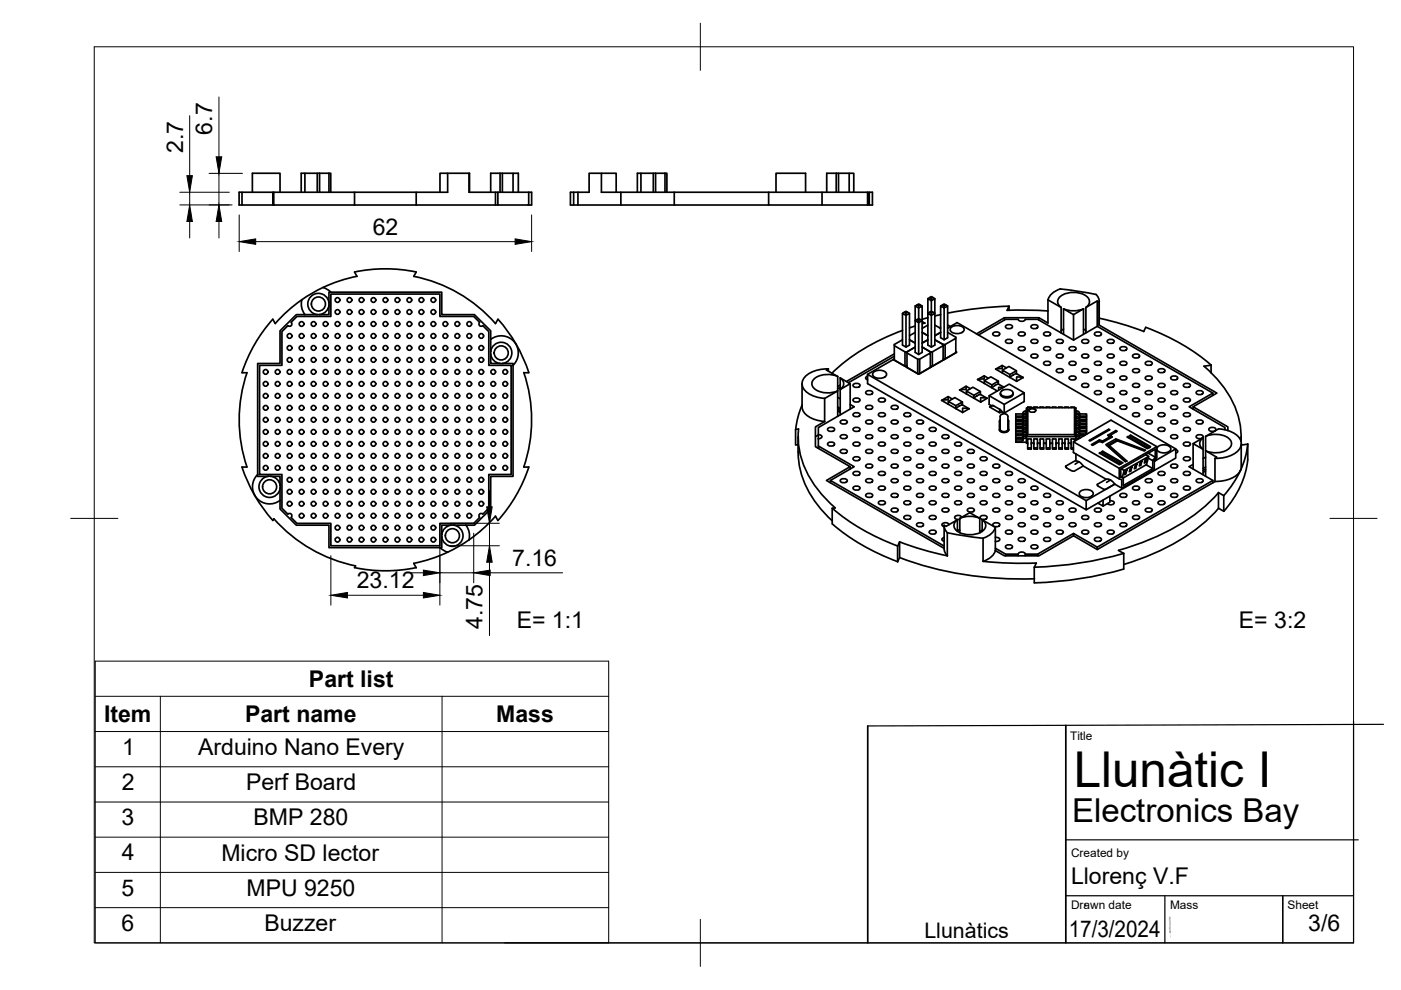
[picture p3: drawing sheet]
<svg xmlns="http://www.w3.org/2000/svg" width="297mm" height="210mm" viewBox="0 0 297 210" stroke-linecap="round" stroke-linejoin="round" font-family="sans-serif">
<defs><g id="words">
<text font-size="10.5" x="227.6" y="166.8">Llunàtic I</text>
<text font-size="7" x="227.3" y="174.4">Electronics Bay</text>
<g font-size="4.9">
<text x="45" y="28.5" transform="rotate(-90 45 28.5)">6.7</text>
<text x="38.8" y="32.5" transform="rotate(-90 38.8 32.5)">2.7</text>
<text x="79" y="49.8">62</text>
<text x="108.6" y="120">7.16</text>
<text x="75.6" y="124.7">23.12</text>
<text x="102.3" y="133.4" transform="rotate(-90 102.3 133.4)">4.75</text>
<text x="109.6" y="133.2">E= 1:1</text>
<text x="262.7" y="133.2">E= 3:2</text>
<text x="65.5" y="145.6">Part list</text>
<text x="22.1" y="153.1">Item</text>
<text x="52" y="153.1">Part name</text>
<text x="105.2" y="153.1">Mass</text>
<text x="25.9" y="160">1</text>
<text x="42" y="160">Arduino Nano Every</text>
<text x="25.8" y="167.5">2</text>
<text x="52.2" y="167.5">Perf Board</text>
<text x="25.7" y="175">3</text>
<text x="53.7" y="175">BMP 280</text>
<text x="25.8" y="182.4">4</text>
<text x="46.9" y="182.5">Micro SD lector</text>
<text x="25.7" y="189.9">5</text>
<text x="52.3" y="189.9">MPU 9250</text>
<text x="227.1" y="187.5">Llorenç V.F</text>
<text x="25.8" y="197.4">6</text>
<text x="56" y="197.3">Buzzer</text>
<text x="247.9" y="197.8">143.728 g</text>
<text x="277.4" y="197.5">3/6</text>
<text x="226.6" y="198.6">17/3/2024</text>
</g>
<text font-size="4.5" x="196" y="198.8">Llunàtics</text>
<g font-size="2.5">
<text x="226.9" y="156.8">Title</text>
<text x="227.1" y="181.8">Created by</text>
<text x="227.1" y="192.7">Drawn date</text>
<text x="248.1" y="192.7">Mass</text>
<text x="273" y="192.7">Sheet</text>
</g>
</g></defs>
<!-- layer: Visible -->
<g fill="none" stroke="#000" stroke-width=".36">
<path d="M64.6 36.7h3.2M67.3 36.7v4.1M67.8 36.7h1.9M67.8 36.7v4.1M69.7 36.7h.4v4.1M69.7 36.7v4.1M94.9 36.7h4.5M106 36.7h2.8M106 36.7h-2v4.1M106 36.7v4.1M106.5 36.7v4.1M127.5 36.7h-2.6v4.1h-4v2.7h42.1"/>
<path d="M135.9 36.7h3.1M138.5 36.7v4.1M139 36.7h2M139 36.7v4.1M141 36.7h.4v4.1M141 36.7v4.1M177.3 36.7h2.7M177.3 36.7h-2v4.1M177.3 36.7v4.1M177.8 36.7v4.1M51.3 40.8v2.7h6.5M53.5 40.8v-4.1h5.9v4.1"/>
<path d="M57.8 40.8v2.7h.2M58 40.8v2.7h17.2M63.9 40.8v-4.1h.7v4.1M75.2 40.8v2.7M75.7 58.6l-.5-.9a32 32 0 0 1 13.1 0l-.6 .9M75.7 58.6a31 31 0 0 0-7.2 2.3M87.7 58.6a31 31 0 0 1 17.3 10M88.2 40.8v2.7h-13M88.2 43.5h17.4M93.3 40.8v-4.1h1.6v4.1h-44.2v2.7h.6M99.5 40.8l-.1-4.1v4.1h13.3v2.7h-.6M105.1 40.8v2.7"/>
<path d="M105.6 40.8v2.7h6.5v-2.7M108.8 40.8v-4.1h1.1v4.1M121.6 40.8v2.7M122.5 40.8v2.7M130.6 40.8v-4.1h-3.1v4.1h57.5v2.7h-.7M131.6 40.8v2.7M135.1 40.8v-4.1h.8v4.1M143 40.8v2.7M163 40.8v2.7h11.3M164.5 40.8v-4.1h6.3v4.1M174.3 40.8v2.7h9.6M180 40.8v-4.1h1v4.1"/>
<path d="M183.9 40.8v2.7h.4v-2.7M58.4 68.6l-.6-.9a32 32 0 0 0-6.5 11.3h1a31.2 31.2 0 0 0 .1 20h-1.1a32 32 0 0 0 6.5 11.3l.2-.3a31.9 31.9 0 0 0 17.4 10l-.2 .4a32.6 32.6 0 0 0 13.1-.1l-.6-.8M61 69.1l-1.2 1.2v7.2h-4.8v23.1h4.8v7.2l1.2 1.2M61.7 68.3l1.3-1.2h7.1v-4.8h23.2v4.8h7.1l1.3 1.2a.5 .5 0 0 0 0 .7 .5 .5 0 0 0 .7 0l1.2 1.3v7.2h4.8v23.1h-4.8v7.2l-1.2 1.2a.5 .5 0 0 0-.7 0 .5 .5 0 0 0 0 .7l-1.3 1.3h-7.1v4.7h-23.2v-4.7h-7.1l-1.3-1.3M61.7 68.3a.5 .5 0 0 1 0 .7 .5 .5 0 0 1-.7 0M64 63.6a3.6 3.6 0 0 0 .6 3.1M67.3 66.7h-4.5l-3.4 3.4v7h-4.8v23.5M68.5 60.9a31 31 0 0 0-10.1 7.7M68.5 61l1 .5 .6 .4M69.7 64.7v2h-1.9M69.8 64.2a2.25 2.25 0 0 0-3.5-1.7 2.25 2.25 0 0 0 0 3.9 2.25 2.25 0 0 0 3.5-1.7M69.8 64.2v.5"/>
<path d="M70.1 61.9h-.4v2.3M70.1 61.9h23.6v4.8h6.9l3.4 3.4v1.9M104 74.6a2.25 2.25 0 0 1 2.3-2 2.25 2.25 0 0 1 2.2 2.1 2.25 2.25 0 0 1-2 2.4M104 75.1a2.25 2.25 0 0 0 2 2M104 74.6v.5M104 72a3.6 3.6 0 0 1 5 .5 3.6 3.6 0 0 1-.2 5M104 75.1v2h2M104 72v2.6M105.6 67.7l-.5 .9M105.6 67.7a32 32 0 0 1 6.5 11.3h-1M106 77.1h.5M106.5 77.1h2.3v.4"/>
<path d="M108.8 77.5v23.5h-4.8v6.9l-3.4 3.5h-4.5M111.1 79a31.2 31.2 0 0 1 0 20h1a32 32 0 0 1-6.5 11.3M175.6 78.7v-.5l-.4 .3 2.4 1.3M175.6 78.2a5.8 5.8 0 0 0-5.4 2.4 2.36 2.36 0 0 0 1.4 2.9 7.5 7.5 0 0 0 3.2 1M177.6 79.8v8.5M177.6 79.8a4.7 4.7 0 0 0-5.3 .9 1.63 1.63 0 0 0 1.3 2.3 5.4 5.4 0 0 0 4-.1M183.9 79.4l46.4 26.7M183.9 79.8l-.4 .3 .4 .4M185.2 79a1.95 1.95 0 0 1 2.8 .2 1.29 1.29 0 0 1-1.7 1 1.14 1.14 0 0 1-1.3-1zM189.6 73.3l2.3 1.3M189.6 75l-10.1 5.9M189.6 75.5l-9.7 5.6"/>
<path d="M191.3 66.4l.5-.2 .3 .2v.5l.7-.5v6.8l-.7 .4-.8-.4v-6.8l.8 .5v6.7M191.3 72l-1.7 1v3.3l2.3 1.4h.4M191.4 70a42.4 42.4 0 0 0-15 9.1M191.8 66.2l.3-.2 .7 .4M192.3 77.7l-.2 .1-2.7-1.6 .2-.1-5.7 3.3v1.9l46.4 26.8v-2l6-3.4M192.3 74.8l2.3 1.4M192.4 66.2l-.3 .2M192.8 72l1.2 .7M194 64.9l.5-.3 .3 .2v.5l.7-.4v3.1l-.7-.4-.3 .1M194 70.5l-1.2 .7M194.1 69.1l-1.3 .4M194.5 64.6l.3-.2 .7 .5"/>
<path d="M194.6 79.2v-3h.4v3M194.8 67.6v-2.3l-.8-.4v3.1l.5-.3 .3 .2v.5l.7-.4v6.7l-.7 .5-.8-.5v-6.7l.8 .4v6.8M195 76.2l2.3-1.4v3.1l-2.3 1.3h-.4l-2.3-1.3v-3.3l1.7-1-1.7 1h-.4v3.1M195.1 64.6l-.3 .2M195.1 67.7l-.3 .2M195.5 70.5l1.2 .7M195.5 73.6l1.8 1M195.5 68.2l.6 .3M196.1 68.5l-.6 .2M196.7 63.3l.4-.2 .4 .2v.4l.7-.4v3.1l-.7-.4-.4 .2M196.7 68.9l-1.2 .7M196.7 72l-1.2 .7"/>
<path d="M196.8 67.4l-1.3 .3M197.1 63.1l.4-.2 .7 .4M197.3 74.6h.4v3.1M197.3 74.6v.2M197.5 66v-2.3l-.8-.4v3.1l.4-.2 .4 .2v.5l.7-.5v6.8l-.7 .4-.8-.4v-6.8l.8 .5v6.7M197.7 74.6l2.3-1.3v3l-2.3 1.4h-.4M197.8 63.1l-.3 .2M197.8 66.2l-.3 .2M198.2 68.9l1.2 .7M198.2 72l1.8 1M199.4 64.9l.5-.3 .3 .2v.5l.7-.4v6.7l-.7 .4-.8-.4v-6.7l.8 .4v6.7M199.4 70.5l-1.2 .7"/>
<path d="M199.4 69.4l-.2 .1M199.4 66.7l-1.2 .3M199.9 64.6l.3-.2 .7 .5M200 73h.4v3.1M200 73v.3M200.4 73l2.2-1.3v3.1l-2.2 1.3h-.4M200.5 64.6l-.3 .2M200.9 69.6l2-1.2 46.4 26.8v1.9l-19 11M200.9 70.5l1.7 1v.2M200.9 68.9l.6 .3M200.9 69.4l.2 .1M201.6 69.5a1.95 1.95 0 0 1 2.8 .2 1.29 1.29 0 0 1-1.7 1 1.14 1.14 0 0 1-1.2-1z"/>
<path d="M202.6 74.5l.3 .2-2.7 1.5-.2-.1 .2 .1-2.7 1.6-.2-.1 .2 .1-2.7 1.5-2.7-1.5 .2-.1M208.7 79.7l-1.4 .8 1.4 .8M210.7 70.5l.5-.1a.58 .58 0 0 1 .8 .5l-.8 .3a.58 .58 0 0 1-.7-.5zM211.1 78.3l1.4 .8M212.4 78.1l-1.3 .2M212.5 77.5l-1.4 .8M212.5 79.1l1.6 .9v-.6l1.4-.8v.6l1.4 .8M212.5 79.1v-.6l1.6 .9M212.5 78.5l1.4-.8 1.6 .9M213 67.4v.5M213.4 78l-.9-.5v.6M213.4 72.1l.5-.2a.58 .58 0 0 1 .7 .6l-.7 .3a.58 .58 0 0 1-.7-.5z"/>
<path d="M213.4 69l.5-.2a.58 .58 0 0 1 .7 .6l-.7 .3a.58 .58 0 0 1-.7-.5zM213.5 65.8h4.9l3.8 .1M213.9 64.9l-.4 .9M213.9 64.9v.9M213.9 64.9l-7.1 .6-5.9 .9M215.5 79.2l-.7 .3-.7 .5 1.4 .8M215.5 80v.8M215.6 79.9l1.3 .1M215.9 67.7h-2.7l-5.7 3.3M215.9 67.7a.85 .85 0 0 0 1.5 0h2.6l7.6 4.4 5-2.9 24.6 14.1v.5M216.1 73.6l.5-.1a.58 .58 0 0 1 .8 .5l-.8 .4a.58 .58 0 0 1-.7-.6zM216.1 70.5l.5-.1a.58 .58 0 0 1 .8 .5l-.8 .3a.58 .58 0 0 1-.7-.5z"/>
<path d="M218.8 72.1l.5-.2a.58 .58 0 0 1 .7 .6l-.7 .3a.58 .58 0 0 1-.7-.5zM218.8 69l.5-.2a.58 .58 0 0 1 .7 .6l-.7 .3a.58 .58 0 0 1-.7-.5zM218.8 75.2l.5-.2a.58 .58 0 0 1 .7 .6l-.7 .3a.58 .58 0 0 1-.7-.5zM220.3 67.4v.5M221.5 70.5l.5-.1a.58 .58 0 0 1 .7 .5l-.7 .3a.58 .58 0 0 1-.7-.5zM221.5 76.7l.5-.1a.58 .58 0 0 1 .7 .5l-.7 .4a.58 .58 0 0 1-.7-.6zM221.5 73.6l.5-.1a.58 .58 0 0 1 .7 .5l-.7 .4a.58 .58 0 0 1-.7-.6zM222.2 63.6v4.9l-1.9-1.1h-7.3l-6 3.4M222.2 63.6l2.8 1.6M222.2 63.6a3.4 3.4 0 0 1 4.3-2.1l5.1 .8a1.48 1.48 0 0 1 1.4 1.4l.1 .3-.5-.2-2.4 1.4M224.2 78.3l.5-.1a.58 .58 0 0 1 .7 .5l-.7 .3a.58 .58 0 0 1-.7-.5zM224.2 75.2l.5-.2a.58 .58 0 0 1 .7 .6l-.7 .3a.58 .58 0 0 1-.7-.5z"/>
<path d="M224.2 72.1l.5-.2a.58 .58 0 0 1 .7 .6l-.7 .3a.58 .58 0 0 1-.7-.5zM225 65.2v5.4M225 65.2a1.44 1.44 0 0 1-.8-1.5 1.44 1.44 0 0 1 1.1-1.2 4.8 4.8 0 0 1 5.4 .7 1.33 1.33 0 0 1-.5 2M225.5 65.5l2.1 1.2 2.1-1.2M225.5 65.5v5.4M225.5 69.8l-.5 .3M225.5 65.5l1.2 .3 1.2 .1 1.8-.4M226.9 79.8l.5-.1a.58 .58 0 0 1 .7 .6l-.7 .3a.58 .58 0 0 1-.7-.6zM226.9 76.7l.5-.1a.58 .58 0 0 1 .7 .5l-.7 .4a.58 .58 0 0 1-.7-.6zM226.9 73.6l.5-.1a.58 .58 0 0 1 .7 .5l-.7 .4a.58 .58 0 0 1-.7-.6zM227.6 66.7v5.4M229.6 75.2l.5-.2a.58 .58 0 0 1 .7 .6l-.7 .3a.58 .58 0 0 1-.7-.5z"/>
<path d="M229.6 78.3l.5-.1a.58 .58 0 0 1 .7 .5l-.7 .3a.58 .58 0 0 1-.7-.5zM229.6 72.1l.5-.2a.58 .58 0 0 1 .7 .6l-.7 .3a.58 .58 0 0 1-.7-.5zM229.7 65.5v5.4M229.7 69.8l.5 .3M230.2 65.2v5.4M232.2 76.7l.6-.1a.58 .58 0 0 1 .7 .5l-.7 .4a.58 .58 0 0 1-.7-.6zM232.2 79.8l.6-.1a.58 .58 0 0 1 .7 .6l-.7 .3a.58 .58 0 0 1-.7-.6zM232.2 73.6l.6-.1a.58 .58 0 0 1 .7 .5l-.7 .4a.58 .58 0 0 1-.7-.6zM232.2 70.5l.6-.1a.58 .58 0 0 1 .7 .5l-.7 .3a.58 .58 0 0 1-.7-.5zM232.6 63.8v5.4M233 64v4.9l25 14.4-5 2.9 7.3 4.3v.8M233.1 68.9h.1"/>
<path d="M233.1 67.5l4.8 1.2 4.6 1.6 .4-.9M235 72.1l.5-.2a.58 .58 0 0 1 .7 .6l-.7 .3a.58 .58 0 0 1-.7-.5zM235 75.2l.5-.2a.58 .58 0 0 1 .7 .6l-.7 .3a.58 .58 0 0 1-.7-.5zM235 78.3l.5-.1a.58 .58 0 0 1 .7 .5l-.7 .3a.58 .58 0 0 1-.7-.5zM237.6 73.6l.6-.1a.58 .58 0 0 1 .7 .5l-.7 .4a.58 .58 0 0 1-.7-.6zM237.6 76.7l.6-.1a.58 .58 0 0 1 .7 .5l-.7 .4a.58 .58 0 0 1-.7-.6zM237.6 79.8l.6-.1a.58 .58 0 0 1 .7 .6l-.7 .3a.58 .58 0 0 1-.7-.6zM240.3 75.2l.6-.2a.58 .58 0 0 1 .7 .6l-.7 .3a.58 .58 0 0 1-.8-.5zM240.3 78.3l.6-.1a.58 .58 0 0 1 .7 .5l-.7 .3a.58 .58 0 0 1-.8-.5zM242.9 69.4a45.4 45.4 0 0 1 13.9 8M243 79.8l.6-.1a.58 .58 0 0 1 .7 .6l-.7 .3a.58 .58 0 0 1-.8-.6zM243 76.7l.6-.1a.58 .58 0 0 1 .7 .5l-.7 .4a.58 .58 0 0 1-.8-.6z"/>
<path d="M245.7 78.3l.6-.1a.58 .58 0 0 1 .7 .5l-.7 .3a.58 .58 0 0 1-.8-.5zM248.4 79.8l.6-.1a.58 .58 0 0 1 .7 .6l-.7 .3a.58 .58 0 0 1-.8-.6zM256.8 79.1v-1.7l-1.5 .2a20.3 20.3 0 0 1 7.8 14.7v1.2M169.2 94.3l-.5 .1v-3.3l.6-.2a18.5 18.5 0 0 0 5.5 14.6l2.3 2.2M169.2 92.6v3.3M169.2 95.9a19.8 19.8 0 0 0 7.3 14.6M170.1 81.4v4.8a3.4 3.4 0 0 0 2.8 2.8l1.9 .4M170.1 85.8l-1 3-.4 2.2M173.5 95.1v-.5l7.6 4.3-5 3M173.5 92.2l-.6 .4M173.5 92.2a.54 .54 0 0 1 .7 .6l-.7 .2M174.8 89.4l-1.9 1.1v4.2l7.4 4.2-5.1 3 25 14.4"/>
<path d="M174.8 84.5v4.9M175.7 93.8l.5-.1a.58 .58 0 0 1 .7 .6l-.7 .3a.58 .58 0 0 1-.7-.6zM175.7 90.7l.5-.1a.58 .58 0 0 1 .7 .6l-.7 .3a.58 .58 0 0 1-.7-.6zM177.6 82.9l-2.8 1.6M177.6 86.3l.5 .3M177.6 84.3l.5 .3M177.6 86.8l.5 .3M177.6 87.2l.5 .3M178.1 80.1l2.2 1.3-2.2 1.2a1.39 1.39 0 0 0 0-2.5zM178.1 80.1v7.9M178.1 81.7l-.5 .3M178.1 82.2l-.5 .2"/>
<path d="M178.4 95.4l.5-.1a.58 .58 0 0 1 .7 .5l-.7 .3a.58 .58 0 0 1-.7-.5zM178.4 92.3l.5-.1a.58 .58 0 0 1 .7 .5l-.7 .3a.58 .58 0 0 1-.7-.5zM178.4 89.2l.5-.2a.58 .58 0 0 1 .7 .6l-.7 .3a.58 .58 0 0 1-.7-.5zM180.3 85.8l.8 .4-7.6 4.4v4M180.3 81.4v5.4M180.3 98.9v.5M181.1 93.8l.5-.1a.58 .58 0 0 1 .7 .6l-.7 .3a.58 .58 0 0 1-.7-.6zM181.1 90.7l.5-.1a.58 .58 0 0 1 .7 .6l-.7 .3a.58 .58 0 0 1-.7-.6zM181.1 87.6l.5-.1a.58 .58 0 0 1 .7 .5l-.7 .4a.58 .58 0 0 1-.7-.6zM181.1 97l.5-.2a.58 .58 0 0 1 .7 .6l-.7 .3a.58 .58 0 0 1-.7-.5zM181.1 84.5l.5-.1a.58 .58 0 0 1 .7 .5l-.7 .4a.58 .58 0 0 1-.7-.6zM181.1 81.4l.5-.1a.58 .58 0 0 1 .7 .5l-.7 .3a.58 .58 0 0 1-.7-.5z"/>
<path d="M183.8 92.3l.5-.1a.58 .58 0 0 1 .7 .5l-.7 .3a.58 .58 0 0 1-.7-.5zM183.8 89.2l.5-.2a.58 .58 0 0 1 .7 .6l-.7 .3a.58 .58 0 0 1-.7-.5zM183.8 86.1l.5-.2a.58 .58 0 0 1 .7 .6l-.7 .3a.58 .58 0 0 1-.7-.5zM183.8 98.5l.5-.1a.58 .58 0 0 1 .7 .5l-.7 .3a.58 .58 0 0 1-.7-.5zM183.8 95.4l.5-.1a.58 .58 0 0 1 .7 .5l-.7 .3a.58 .58 0 0 1-.7-.5zM183.8 82.9l.5-.1a.58 .58 0 0 1 .7 .6l-.7 .3a.58 .58 0 0 1-.7-.6zM186.4 90.7l.6-.1a.58 .58 0 0 1 .7 .6l-.7 .3a.58 .58 0 0 1-.8-.6zM186.4 87.6l.6-.1a.58 .58 0 0 1 .7 .5l-.7 .4a.58 .58 0 0 1-.8-.6zM186.4 84.5l.6-.1a.58 .58 0 0 1 .7 .5l-.7 .4a.58 .58 0 0 1-.8-.6zM186.4 97l.6-.2a.58 .58 0 0 1 .7 .6l-.7 .3a.58 .58 0 0 1-.8-.5zM186.4 93.8l.6-.1a.58 .58 0 0 1 .7 .6l-.7 .3a.58 .58 0 0 1-.8-.6zM189.2 98.5l.5-.1a.58 .58 0 0 1 .7 .5l-.7 .3a.58 .58 0 0 1-.7-.5z"/>
<path d="M189.2 92.3l.5-.1a.58 .58 0 0 1 .7 .5l-.7 .3a.58 .58 0 0 1-.7-.5zM189.2 89.2l.5-.2a.58 .58 0 0 1 .7 .6l-.7 .3a.58 .58 0 0 1-.7-.5zM189.2 86.1l.5-.2a.58 .58 0 0 1 .7 .6l-.7 .3a.58 .58 0 0 1-.7-.5zM189.2 95.4l.5-.1a.58 .58 0 0 1 .7 .5l-.7 .3a.58 .58 0 0 1-.7-.5zM191.8 87.6l.6-.1a.58 .58 0 0 1 .7 .5l-.7 .4a.58 .58 0 0 1-.8-.6zM191.8 97l.6-.2a.58 .58 0 0 1 .7 .6l-.7 .3a.58 .58 0 0 1-.8-.5zM191.8 93.8l.6-.1a.58 .58 0 0 1 .7 .6l-.7 .3a.58 .58 0 0 1-.8-.6zM191.8 90.7l.6-.1a.58 .58 0 0 1 .7 .6l-.7 .3a.58 .58 0 0 1-.8-.6zM194.5 98.5l.6-.1a.58 .58 0 0 1 .7 .5l-.7 .3a.58 .58 0 0 1-.8-.5zM194.5 95.4l.6-.1a.58 .58 0 0 1 .7 .5l-.7 .3a.58 .58 0 0 1-.8-.5zM194.5 92.3l.6-.1a.58 .58 0 0 1 .7 .5l-.7 .3a.58 .58 0 0 1-.8-.5zM194.5 89.2l.6-.2a.58 .58 0 0 1 .7 .6l-.7 .3a.58 .58 0 0 1-.8-.5z"/>
<path d="M197.2 97l.5-.2a.58 .58 0 0 1 .8 .6l-.8 .3a.58 .58 0 0 1-.7-.5zM197.2 93.8l.5-.1a.58 .58 0 0 1 .8 .6l-.8 .3a.58 .58 0 0 1-.7-.6zM197.2 90.7l.5-.1a.58 .58 0 0 1 .8 .6l-.8 .3a.58 .58 0 0 1-.7-.6zM199.9 95.4l.6-.1a.58 .58 0 0 1 .7 .5l-.7 .3a.58 .58 0 0 1-.8-.5zM199.9 98.5l.6-.1a.58 .58 0 0 1 .7 .5l-.7 .3a.58 .58 0 0 1-.8-.5zM199.9 92.3l.6-.1a.58 .58 0 0 1 .7 .5l-.7 .3a.58 .58 0 0 1-.8-.5zM201 84.8l-1.4 .1M201 84.1l-1.4 .8 1.5 .8M201.1 85.7l1.5 .9v-.6l1.4-.8v.6l1.5 .9-1.4 .8M201.1 85.7v-.6l1.5 .9M201.1 85.1l1.3-.8 1.6 .9M201.9 84.6l-.9-.5v.6"/>
<path d="M202.6 93.8l.5-.1a.58 .58 0 0 1 .8 .6l-.8 .3a.58 .58 0 0 1-.7-.6zM202.6 97l.5-.2a.58 .58 0 0 1 .8 .6l-.8 .3a.58 .58 0 0 1-.7-.5zM202.6 86.6l1.5 .9M204 85.8l-.6 .3-.7 .5M204.1 86.6v.9M204.2 86.5l1.3 .2M204.8 82.6l-1.3 .1M204.8 81.9l-1.3 .8 1.4 .8M204.9 83.5l1.6 .9v-.6l1.4-.8v.6l1.4 .8M204.9 83.5v-.6l1.6 .9M204.9 82.9l1.4-.8 1.6 .9M205.3 95.4l.5-.1a.58 .58 0 0 1 .8 .5l-.8 .3a.58 .58 0 0 1-.7-.5z"/>
<path d="M205.3 98.5l.5-.1a.58 .58 0 0 1 .8 .5l-.8 .3a.58 .58 0 0 1-.7-.5zM205.7 82.4l-.9-.5v.6M207.2 83.9l-.7 .5 1.4 .9M207.9 83.6l-.7 .3M207.9 84.4v.9M208 84.3l1.3 .1M208 97l.5-.2a.58 .58 0 0 1 .8 .6l-.8 .3a.58 .58 0 0 1-.7-.5zM208.6 80.3l-1.3 .2M208.7 81.3l1.6 .9v-.6l1.4-.8v.6l1.2 .7M208.7 81.3v-.6l1.6 .9M208.7 80.7l1.4-.8 1.6 .9M209.3 84.4l-1.4 .9"/>
<path d="M209.5 80.2l-.8-.5v.6M210.3 82.2l1.2 .7M210.6 86l-.8 .3M210.7 86l1.2 .8v.7l-2.1-1.2M210.7 86h-.4l-.3 .2M210.7 98.5l.5-.1a.58 .58 0 0 1 .8 .5l-.8 .3a.58 .58 0 0 1-.7-.5zM211.7 81.4l-1.4 .8M211.7 82.2v.5M211.8 82.1l.9 .1M211.9 91a1.14 1.14 0 0 0 2 0M212 86.8l.4 .5M212.1 89l-.2 .3v1.8a1.08 1.08 0 0 0 1 .6 1.08 1.08 0 0 0 1-.6"/>
<path d="M212.1 83.3v.3M212.2 88l.4-.3h.4l.7 .4v2.9a.94 .94 0 0 1-1.6 0l-.1-2.7zM212.2 83a1.66 1.66 0 0 1 2.6 .3 1.55 1.55 0 0 1-2.7 0zM212.4 87.3l.5 .3M212.4 87.3l-.5 .2M212.9 85.7l-3.2-1.8v1.8l.5 .3M212.9 85.7l4.2-2.4v1.8l-4.2 2.5zM213.7 89l.2 .3M213.8 89.3v1.9M214.8 83.3a1.02 1.02 0 0 1-1.3 1.1 1.26 1.26 0 0 1-1.4-.8M216.7 92h-1.3v.2h1.5M216.7 89.7h-1.3v.3h1.5"/>
<path d="M216.7 92.3h-1.3v.4M216.7 89.3h-1.3v.4M216.9 80l-1.4 .8M217.1 83.3l-3.1-1.9-4.3 2.5M217.5 92.2h.1M217.5 92.5h.1M217.5 92.9h.1M217.5 90.9h.1M217.5 90.6h.1M217.5 87.9h.1M217.5 87.6h.1M217.5 87.9a.59 .59 0 0 0-.7 .6h-1.4v.5"/>
<path d="M217.5 92.4a.59 .59 0 0 0-.7 .6l-1.4 .1v.4M217.5 90.9a.59 .59 0 0 0-.7 .6l-1.4 .1v.4M217.5 92.9a.59 .59 0 0 0-.7 .6h-1.4v.3h2.2M217.5 92.1a.59 .59 0 0 0-.7 .6h-1.4v.3h1.5M217.5 87.6a.59 .59 0 0 0-.7 .6h-1.4v.2h1.5M217.5 90.6a.59 .59 0 0 0-.7 .6h-1.4v.3h1.5M217.6 86.5l.3-.1v5.8l-.3 .4zM217.6 88.3a.86 .86 0 0 0-.9 .7h-1.3v.2h1.5M217.6 91.4a.82 .82 0 0 0-.9 .6M217.6 89.9a.82 .82 0 0 0-.9 .6h-1.3v.2h1.5M217.6 89.4a.82 .82 0 0 0-.9 .6l-1.3 .1v.4M217.6 91.7a.82 .82 0 0 0-.9 .6"/>
<path d="M217.6 89.1a.82 .82 0 0 0-.9 .6M217.6 88.7a.82 .82 0 0 0-.9 .6M217.6 87.2a.82 .82 0 0 0-.9 .5l-1.3 .1v.4M217.6 90.2a.86 .86 0 0 0-.9 .6h-1.3v.4M217.6 92.6h10.5v.8M217.6 92.6v1.3h.3M217.9 93.1h.8v2.1h-.8zM217.9 95h.8M217.9 92.2h9.9M218.1 87a.93 .93 0 0 1 1.5 0M218.3 86.7l.6-.2a.58 .58 0 0 1 .7 .6l-.7 .3a.58 .58 0 0 1-.8-.5zM218.7 86.4v-.1h-.8v.1l10.2 .1v6.1l-.3-.4v-5.9h-.7v.1"/>
<path d="M218.7 93.9h.5M219.2 93.1h.8v2.1h-.8zM219.2 86.4v-.1h.8v.1M219.2 95h.8M220 93.9h.5M220.5 93.1h.8v2.1h-.8zM220.5 86.4v-.1h.8v.1M220.5 95h.8M221.3 93.9h.5M221.8 93.1h.8v2.1h-.8zM221.8 86.4v-.1h.8v.1M221.8 95h.8"/>
<path d="M222.6 93.9h.5M223.1 93.1h.8v2.1h-.8zM223.1 86.4v-.1h.8v.1M223.1 95h.8M223.9 93.9h.6M224.5 93.1h.7v2.1h-.7zM224.5 86.4v-.1h.7v.1M224.5 95h.7M225.2 93.9h.6M225.8 93.1h.7v2.1h-.7zM225.8 86.4v-.1h.7v.1M225.8 95h.7"/>
<path d="M226.5 93.9h.6M227.1 95h.5M227.6 93.7v2.2l9.7 5.7 .5 .1v1.8M227.8 93.5v-.4h-.7v2.1h.5M227.9 98.4l.8-.5-.8-.2-2 1.3 1.2 .8 .6 .1 2-1.1M228.1 96.2v1.5M228.1 92.2h.2M228.1 92.5h.2M228.1 92.9h.2M228.1 91.7h.2M228.1 90.9h.2M228.1 91.4h.2"/>
<path d="M228.1 90.2h.2M228.1 90.6h.2M228.1 89.4h.2M228.1 89.9h.2M228.1 88.7h.2M228.1 89.1h.2M228.1 87.9h.2M228.1 88.3h.2M228.1 87.2h.2M228.1 87.6h.2M228.3 92.4l.3 .1 .3 .4M228.3 91.7a.63 .63 0 0 1 .6 .6h.1"/>
<path d="M228.3 90.9a.63 .63 0 0 1 .6 .6l1.5 .1v.4M228.3 90.2a.63 .63 0 0 1 .6 .6h1.5v.4M228.3 89.4a.63 .63 0 0 1 .6 .6l1.5 .1v.4M228.3 88.7a.63 .63 0 0 1 .6 .5l.1 .1M228.3 87.9a.63 .63 0 0 1 .6 .6h1.5v.5M228.3 87.1a.63 .63 0 0 1 .6 .6l1.5 .1v.4M228.3 92.9l.4 .1M228.3 92.1a.63 .63 0 0 1 .6 .6h.3M228.3 91.4a.63 .63 0 0 1 .6 .5l.1 .1M228.3 90.6a.63 .63 0 0 1 .6 .6h1.5v.3h-1.5M228.3 89.8a.63 .63 0 0 1 .6 .6l1.5 .1v.2h-1.5M228.3 89.1a.63 .63 0 0 1 .6 .6h.1"/>
<path d="M228.3 88.3a.63 .63 0 0 1 .6 .6l1.5 .1v.2h-1.5M228.3 87.6a.63 .63 0 0 1 .6 .6h1.5v.2h-1.5M228.7 97.9l1 .9M228.9 92.2h1.2M229 92l1.4 .1M229 89.7h1.4v.3h-1.5M229 89.3h1.4v.4M229 92.3h.9M229.6 81.4l.5-.1a.58 .58 0 0 1 .7 .5l-.7 .3a.58 .58 0 0 1-.7-.5zM229.7 98.8l4.8 2.8M232.2 82.9l.6-.1a.58 .58 0 0 1 .7 .6l-.7 .3a.58 .58 0 0 1-.7-.6zM233.1 93.3v.3"/>
<path d="M233.3 96.2v-.2l4.1 2.3M233.8 93.5v.3M233.8 95.9v-.2l4.2 2.4-.7 .4-4.2-2.4 .2-.1M233.8 95.7l-.2 .1 4.1 2.4v.1M235 84.5l.5-.1a.58 .58 0 0 1 .7 .5l-.7 .4a.58 .58 0 0 1-.7-.6zM235 81.4l.5-.1a.58 .58 0 0 1 .7 .5l-.7 .3a.58 .58 0 0 1-.7-.5zM235.1 91l-4.2 2.4 .2 .1 4.2-2.4-.2-.1v.2M235.3 92.7l-1.5 .8-.7-.2-1.7 1 .2 .1 1.5-.8 .6 .2 2.1-1.2-.4-.3 .2 .5M235.4 92.3l-.3 .2M236.6 93.4v-.3l6.3 2.3-.3 .2-5.7-2.1-1.7 1v.3l3.4 3.1M236.6 91.6v-.3l-1.7 1 .4 .4v.3M236.6 91.3l.3 .1-1.5 .9"/>
<path d="M236.6 93.1l-2.1 1.2 4.1 3.6 .3-.1-3.7-3.3M236.6 93.4l.2 .1M236.6 93.4l-1.9 1.1M237.3 99.3l-9.7-5.6 7.9-4.6 9.8 5.6v2.3l-.6 .7v1.8l-6.9 4-1.5-.8M237.3 99.3v2.3M237.6 82.9l.6-.1a.58 .58 0 0 1 .7 .6l-.7 .3a.58 .58 0 0 1-.7-.6zM237.6 86.1l.6-.2a.58 .58 0 0 1 .7 .6l-.7 .3a.58 .58 0 0 1-.7-.5zM237.7 98.2l-.3 .1v.2M237.7 98.3h.1M237.7 99.4l.6 .4 5.2-3-.4 1.7-5 2.8M238.3 99.8l-.3 1.4M238.6 99.8l.3-.2-.2 .9-.3 .1z"/>
<path d="M239.2 92.5l4.1 2.4v.2M239.5 99.7l.3 .2M239.7 99.2l.3-.2-.2 .9-.4 .1zM239.7 92.5v-.2l4.2 2.4-.7 .4-4.2-2.4 .2-.2v.3M239.7 92.3l-.2 .1 4.1 2.3M240.3 84.5l.6-.1a.58 .58 0 0 1 .7 .5l-.7 .4a.58 .58 0 0 1-.8-.6zM240.3 87.6l.6-.1a.58 .58 0 0 1 .7 .5l-.7 .4a.58 .58 0 0 1-.8-.6zM240.3 81.4l.6-.1a.58 .58 0 0 1 .7 .5l-.7 .3a.58 .58 0 0 1-.8-.5zM240.6 99.1l.2 .1M240.7 98.6l.3-.2-.2 .8-.3 .2zM241.6 98.5l.3 .1M241.8 98l.3-.2-.2 .8-.3 .2z"/>
<path d="M242.7 97.9l.2 .1M242.8 97.3l.4-.1-.3 .8-.3 .2zM242.9 96.4l.6 .4M243 82.9l.6-.1a.58 .58 0 0 1 .7 .6l-.7 .3a.58 .58 0 0 1-.8-.6zM243 86.1l.6-.2a.58 .58 0 0 1 .7 .6l-.7 .3a.58 .58 0 0 1-.8-.5zM243 89.2l.6-.2a.58 .58 0 0 1 .7 .6l-.7 .3a.58 .58 0 0 1-.8-.5zM243.5 96.1l1.4 .8-.5 .8-1-.6M243.6 94.9v-.2l-.3 .2M244.4 97.7v1.6l-1.4-.8M244.4 99.3l-6.3 3.6v-1.6M244.9 96.9v-1.7l-7.3 4.3v1.7l.5 .1-.5-.3M245.3 94.7l-8 4.6"/>
<path d="M245.3 95a1.89 1.89 0 0 1 2.9-.1 1.03 1.03 0 0 1-1.3 1.1 1.6 1.6 0 0 1-1.6-.7M245.7 81.4l.6-.1a.58 .58 0 0 1 .7 .5l-.7 .3a.58 .58 0 0 1-.8-.5zM245.7 84.5l.6-.1a.58 .58 0 0 1 .7 .5l-.7 .4a.58 .58 0 0 1-.8-.6zM245.7 87.6l.6-.1a.58 .58 0 0 1 .7 .5l-.7 .4a.58 .58 0 0 1-.8-.6zM245.7 90.7l.6-.1a.58 .58 0 0 1 .7 .6l-.7 .3a.58 .58 0 0 1-.8-.6zM248.4 82.9l.6-.1a.58 .58 0 0 1 .7 .6l-.7 .3a.58 .58 0 0 1-.8-.6zM248.4 98.5l.6-.1a.58 .58 0 0 1 .7 .5l-.7 .3a.58 .58 0 0 1-.8-.5zM248.4 86.1l.6-.2a.58 .58 0 0 1 .7 .6l-.7 .3a.58 .58 0 0 1-.8-.5zM248.4 89.2l.6-.2a.58 .58 0 0 1 .7 .6l-.7 .3a.58 .58 0 0 1-.8-.5zM248.4 92.3l.6-.1a.58 .58 0 0 1 .7 .5l-.7 .3a.58 .58 0 0 1-.8-.5zM249.3 95.2l-4.6 2.6 .4-.2-.1-.3M249.3 95.3l.4 .4-.4 .4"/>
<path d="M251.1 81.4l.5-.1a.58 .58 0 0 1 .8 .5l-.8 .3a.58 .58 0 0 1-.7-.5zM251.1 97l.5-.2a.58 .58 0 0 1 .8 .6l-.8 .3a.58 .58 0 0 1-.7-.5zM251.1 84.5l.5-.1a.58 .58 0 0 1 .8 .5l-.8 .4a.58 .58 0 0 1-.7-.6zM251.1 87.6l.5-.1a.58 .58 0 0 1 .8 .5l-.8 .4a.58 .58 0 0 1-.7-.6zM251.1 90.7l.5-.1a.58 .58 0 0 1 .8 .6l-.8 .3a.58 .58 0 0 1-.7-.6zM251.1 93.8l.5-.1a.58 .58 0 0 1 .8 .6l-.8 .3a.58 .58 0 0 1-.7-.6zM253 98.5l-.9 .4 5.1 3v.5M253 86.2v.6M253 94.1v5.3M253.8 82.9l.5-.1a.58 .58 0 0 1 .8 .6l-.8 .3a.58 .58 0 0 1-.7-.6zM253.8 89.2l.5-.2a.58 .58 0 0 1 .8 .6l-.8 .3a.58 .58 0 0 1-.7-.5zM253.8 92.3l.5-.1a.58 .58 0 0 1 .8 .5l-.8 .3a.58 .58 0 0 1-.7-.5z"/>
<path d="M255.1 95.3l-2.1-1.2 2.1-1.3v7.9M255.1 92.8a1.38 1.38 0 0 0 0 2.5M255.6 95.6l2.4 1.4-.4 .2M255.6 99l-.5 .3M255.6 96.9l-.5 .3M255.6 92.5a4.7 4.7 0 0 1 5.3 .9 1.63 1.63 0 0 1-1.3 2.3 5.4 5.4 0 0 1-4-.1M255.6 99.9l-.5 .3M255.6 99.5l-.5 .3M256.5 90.7l.5-.1a.58 .58 0 0 1 .8 .6l-.8 .3a.58 .58 0 0 1-.7-.6zM257.2 83.3l-5.1 2.9 7.6 4.4v.5M257.6 97.2v4.9M257.6 97.2a5.8 5.8 0 0 0 5.4-2.4 2.36 2.36 0 0 0-1.4-2.9 7.5 7.5 0 0 0-3.2-1l-2.8 1.6v8.5"/>
<path d="M263 99.7a22.5 22.5 0 0 1-3.5 5.4M263 99.7a5.9 5.9 0 0 1-5.4 2.4M263.1 92.6v1M263.2 94.1v4.8l-.2 .8M263.2 94.4l1.3-.2a17.5 17.5 0 0 1-2.9 11.3l-2.1 2.9M264.6 94.1a17.3 17.3 0 0 1-1.6 5.6M54.6 100.6v.4h2.3M54.7 100.6a3.6 3.6 0 0 0-.3 5 3.6 3.6 0 0 0 5 .5M57.4 101h2v2M59.4 103.5v4.4l3.4 3.5h6.9v4.7h24v-2.3M61 109a.5 .5 0 0 1 .7 0 .5 .5 0 0 1 0 .7M93.3 116.1l.6 .5 1 .5"/>
<path d="M94.9 117.1a31 31 0 0 1-7.2 2.3M95.7 111.4h-2v2M95.7 111.3h.5M96.2 111.3a2.25 2.25 0 0 1 1.6 3.5 2.25 2.25 0 0 1-3.8 0 2.25 2.25 0 0 1 1.7-3.5M98.8 111.3a3.6 3.6 0 0 1 .6 3.2M99.4 114.5l-2.5 1.6-2 1M105.6 110.4l-.5-1a31 31 0 0 1-5.7 5.1M176.1 102.4v-.5l24.1 13.9M176.4 107.8l.1 3.3a44.7 44.7 0 0 0 13.8 8M176.5 107.8a44.7 44.7 0 0 0 13.8 8M177.1 107.7l-.7 .1M178.4 101.6l.5-.1a.58 .58 0 0 1 .7 .5l-.7 .4a.58 .58 0 0 1-.7-.6z"/>
<path d="M181.1 103.2l.5-.1a.58 .58 0 0 1 .7 .5l-.7 .3a.58 .58 0 0 1-.7-.5zM181.1 100.1l.5-.2a.58 .58 0 0 1 .7 .6l-.7 .3a.58 .58 0 0 1-.7-.5zM183.8 104.7l.5-.1a.58 .58 0 0 1 .7 .5l-.7 .4a.58 .58 0 0 1-.7-.6zM183.8 101.6l.5-.1a.58 .58 0 0 1 .7 .5l-.7 .4a.58 .58 0 0 1-.7-.6zM186.4 103.2l.6-.1a.58 .58 0 0 1 .7 .5l-.7 .3a.58 .58 0 0 1-.8-.5zM186.4 106.3l.6-.1a.58 .58 0 0 1 .7 .5l-.7 .3a.58 .58 0 0 1-.8-.5zM186.4 100.1l.6-.2a.58 .58 0 0 1 .7 .6l-.7 .3a.58 .58 0 0 1-.8-.5zM189.2 101.6l.5-.1a.58 .58 0 0 1 .7 .5l-.7 .4a.58 .58 0 0 1-.7-.6zM189.2 104.7l.5-.1a.58 .58 0 0 1 .7 .5l-.7 .4a.58 .58 0 0 1-.7-.6zM189.2 107.8l.5-.1a.58 .58 0 0 1 .7 .6l-.7 .3a.58 .58 0 0 1-.7-.6zM190.7 114.9v3.3l-.4 .9v-3.3zM190.7 114.9l4.9 1.6 5.3 1.3"/>
<path d="M190.7 118.2a73.5 73.5 0 0 0 28.6 4.5M191.8 100.1l.6-.2a.58 .58 0 0 1 .7 .6l-.7 .3a.58 .58 0 0 1-.8-.5zM191.8 103.2l.6-.1a.58 .58 0 0 1 .7 .5l-.7 .3a.58 .58 0 0 1-.8-.5zM191.8 109.4l.6-.1a.58 .58 0 0 1 .7 .5l-.7 .3a.58 .58 0 0 1-.8-.5zM191.8 106.3l.6-.1a.58 .58 0 0 1 .7 .5l-.7 .3a.58 .58 0 0 1-.8-.5zM194.5 110.9l.6-.1a.58 .58 0 0 1 .7 .6l-.7 .3a.58 .58 0 0 1-.8-.6zM194.5 101.6l.6-.1a.58 .58 0 0 1 .7 .5l-.7 .4a.58 .58 0 0 1-.8-.6zM194.5 107.8l.6-.1a.58 .58 0 0 1 .7 .6l-.7 .3a.58 .58 0 0 1-.8-.6zM194.5 104.7l.6-.1a.58 .58 0 0 1 .7 .5l-.7 .4a.58 .58 0 0 1-.8-.6zM197.2 109.4l.5-.1a.58 .58 0 0 1 .8 .5l-.8 .3a.58 .58 0 0 1-.7-.5zM197.2 112.5l.5-.1a.58 .58 0 0 1 .8 .5l-.8 .4a.58 .58 0 0 1-.7-.6zM197.2 100.1l.5-.2a.58 .58 0 0 1 .8 .6l-.8 .3a.58 .58 0 0 1-.7-.5z"/>
<path d="M197.2 106.3l.5-.1a.58 .58 0 0 1 .8 .5l-.8 .3a.58 .58 0 0 1-.7-.5zM197.2 103.2l.5-.1a.58 .58 0 0 1 .8 .5l-.8 .3a.58 .58 0 0 1-.7-.5zM199.9 107.8l.6-.1a.58 .58 0 0 1 .7 .6l-.7 .3a.58 .58 0 0 1-.8-.6zM199.9 104.7l.6-.1a.58 .58 0 0 1 .7 .5l-.7 .4a.58 .58 0 0 1-.8-.6zM199.9 101.6l.6-.1a.58 .58 0 0 1 .7 .5l-.7 .4a.58 .58 0 0 1-.8-.6zM200.2 114l-.5 .4 .5 .4M200.9 113l7.5 1.1M201.2 111.2a.82 .82 0 0 0-.8-.4 .82 .82 0 0 0-.7 .6l.5 .3M202.6 106.3l.5-.1a.58 .58 0 0 1 .8 .5l-.8 .3a.58 .58 0 0 1-.7-.5zM202.6 103.2l.5-.1a.58 .58 0 0 1 .8 .5l-.8 .3a.58 .58 0 0 1-.7-.5zM202.6 100.1l.5-.2a.58 .58 0 0 1 .8 .6l-.8 .3a.58 .58 0 0 1-.7-.5zM203 110.2l-2.4 1.4-.4-.2 .1 .6 .6 1v4.9a2.21 2.21 0 0 1-.7-1.6v-4.9"/>
<path d="M203 110.2v2.5M203 110.2a1.44 1.44 0 0 0-.7 1.4 1.44 1.44 0 0 0 1 1.3 4.8 4.8 0 0 0 5.5-.7 1.33 1.33 0 0 0-.5-2M203 112.4h.5M203.5 113v-3.1l2.1-1.2 2.1 1.2v3.1M203.5 109.9l1.2-.4h1.2l1.8 .4M203.9 109.7a.89 .89 0 0 0-1.5 0 .74 .74 0 0 0 1.1 .4M205.3 104.7l.5-.1a.58 .58 0 0 1 .8 .5l-.8 .4a.58 .58 0 0 1-.7-.6zM205.3 107.8l.5-.1a.58 .58 0 0 1 .8 .6l-.8 .3a.58 .58 0 0 1-.7-.6zM205.3 101.6l.5-.1a.58 .58 0 0 1 .8 .5l-.8 .4a.58 .58 0 0 1-.7-.6zM208 106.3l.5-.1a.58 .58 0 0 1 .8 .5l-.8 .3a.58 .58 0 0 1-.7-.5zM208 100.1l.5-.2a.58 .58 0 0 1 .8 .6l-.8 .3a.58 .58 0 0 1-.7-.5zM208 103.2l.5-.1a.58 .58 0 0 1 .8 .5l-.8 .3a.58 .58 0 0 1-.7-.5z"/>
<path d="M208 109.4l.5-.1a.58 .58 0 0 1 .8 .5l-.8 .3a.58 .58 0 0 1-.7-.5zM208.2 110.2l2.8 1.6v4.9M208.2 110.2v2.5M208.3 112.4l-.3 .1-.2 .4M208.4 119l6.2 .4h5.1M210.7 104.7l.5-.1a.58 .58 0 0 1 .8 .5l-.8 .4a.58 .58 0 0 1-.7-.6zM210.7 101.6l.5-.1a.58 .58 0 0 1 .8 .5l-.8 .4a.58 .58 0 0 1-.7-.6zM210.7 107.8l.5-.1a.58 .58 0 0 1 .8 .6l-.8 .3a.58 .58 0 0 1-.7-.6zM210.7 110.9l.5-.1a.58 .58 0 0 1 .8 .6l-.8 .3a.58 .58 0 0 1-.7-.6zM211 116.2l2.2 1.3M211 111.8a3.7 3.7 0 0 1-2.6 2.3v4.9a3.6 3.6 0 0 0 2.6-2.3M211 113.9h.3a.52 .52 0 0 1 .7 .6l-.4 .2-.6 .1"/>
<path d="M213.2 117.8v-.3h2.7v.3M213.4 103.2l.5-.1a.58 .58 0 0 1 .7 .5l-.7 .3a.58 .58 0 0 1-.7-.5zM213.4 106.3l.5-.1a.58 .58 0 0 1 .7 .5l-.7 .3a.58 .58 0 0 1-.7-.5zM213.4 100.1l.5-.2a.58 .58 0 0 1 .7 .6l-.7 .3a.58 .58 0 0 1-.7-.5zM213.4 115.6l.5-.1a.58 .58 0 0 1 .7 .5l-.7 .4a.58 .58 0 0 1-.7-.6zM213.4 109.4l.5-.1a.58 .58 0 0 1 .7 .5l-.7 .3a.58 .58 0 0 1-.7-.5zM213.4 112.5l.5-.1a.58 .58 0 0 1 .7 .5l-.7 .4a.58 .58 0 0 1-.7-.6zM215.9 117.5a.87 .87 0 0 1 1.5 0M216.1 101.6l.5-.1a.58 .58 0 0 1 .8 .5l-.8 .4a.58 .58 0 0 1-.7-.6zM216.1 114.1l.5-.2a.58 .58 0 0 1 .8 .6l-.8 .3a.58 .58 0 0 1-.7-.5zM216.1 104.7l.5-.1a.58 .58 0 0 1 .8 .5l-.8 .4a.58 .58 0 0 1-.7-.6zM216.1 107.8l.5-.1a.58 .58 0 0 1 .8 .6l-.8 .3a.58 .58 0 0 1-.7-.6z"/>
<path d="M216.1 110.9l.5-.1a.58 .58 0 0 1 .8 .6l-.8 .3a.58 .58 0 0 1-.7-.6zM218.8 103.2l.5-.1a.58 .58 0 0 1 .7 .5l-.7 .3a.58 .58 0 0 1-.7-.5zM218.8 115.6l.5-.1a.58 .58 0 0 1 .7 .5l-.7 .4a.58 .58 0 0 1-.7-.6zM218.8 106.3l.5-.1a.58 .58 0 0 1 .7 .5l-.7 .3a.58 .58 0 0 1-.7-.5zM218.8 109.4l.5-.1a.58 .58 0 0 1 .7 .5l-.7 .3a.58 .58 0 0 1-.7-.5zM218.8 112.5l.5-.1a.58 .58 0 0 1 .7 .5l-.7 .4a.58 .58 0 0 1-.7-.6zM219.7 119.4l-.4 .9v3.3M220 117.5h-2.6v.3M221.5 114.1l.5-.2a.58 .58 0 0 1 .7 .6l-.7 .3a.58 .58 0 0 1-.7-.5zM221.5 104.7l.5-.1a.58 .58 0 0 1 .7 .5l-.7 .4a.58 .58 0 0 1-.7-.6zM221.5 107.8l.5-.1a.58 .58 0 0 1 .7 .6l-.7 .3a.58 .58 0 0 1-.7-.6zM221.5 110.9l.5-.1a.58 .58 0 0 1 .7 .6l-.7 .3a.58 .58 0 0 1-.7-.6z"/>
<path d="M224.2 112.5l.5-.1a.58 .58 0 0 1 .7 .5l-.7 .4a.58 .58 0 0 1-.7-.6zM224.2 106.3l.5-.1a.58 .58 0 0 1 .7 .5l-.7 .3a.58 .58 0 0 1-.7-.5zM224.2 109.4l.5-.1a.58 .58 0 0 1 .7 .5l-.7 .3a.58 .58 0 0 1-.7-.5zM226.9 110.9l.5-.1a.58 .58 0 0 1 .7 .6l-.7 .3a.58 .58 0 0 1-.7-.6zM226.9 107.8l.5-.1a.58 .58 0 0 1 .7 .6l-.7 .3a.58 .58 0 0 1-.7-.6zM227.6 113.6v-.5l5 2.9v.5M227.6 113.1l-7.6 4.4v.3M229 104.3a1.95 1.95 0 0 1 2.8 .2 1.29 1.29 0 0 1-1.7 1 1.14 1.14 0 0 1-1.3-1zM229.6 109.4l.5-.1a.58 .58 0 0 1 .7 .5l-.7 .3a.58 .58 0 0 1-.7-.5zM229.6 112.5l.5-.1a.58 .58 0 0 1 .7 .5l-.7 .4a.58 .58 0 0 1-.7-.6zM232.2 107.8l.6-.1a.58 .58 0 0 1 .7 .6l-.7 .3a.58 .58 0 0 1-.7-.6zM232.2 110.9l.6-.1a.58 .58 0 0 1 .7 .6l-.7 .3a.58 .58 0 0 1-.7-.6z"/>
<path d="M232.2 114.1l.6-.2a.58 .58 0 0 1 .7 .6l-.7 .3a.58 .58 0 0 1-.7-.5zM233.9 106v1.3l-1.1-.6M234.6 102.3l.8-.5-.9-.2-1.9 1.2 1.2 .8 .6 .2 1.9-1.1M235 109.4l.5-.1a.58 .58 0 0 1 .7 .5l-.7 .3a.58 .58 0 0 1-.7-.5zM235 112.5l.5-.1a.58 .58 0 0 1 .7 .5l-.7 .4a.58 .58 0 0 1-.7-.6zM235.3 105.2v1.3l-1.4 .8M235.3 106.2h.3a.53 .53 0 0 1 .6 .5 1 1 0 0 1-1.4 .1M235.4 101.8l.9 .9M237.1 116.7l1.2 .6M237.6 104.7l.6-.1a.58 .58 0 0 1 .7 .5l-.7 .4a.58 .58 0 0 1-.7-.6zM237.6 107.8l.6-.1a.58 .58 0 0 1 .7 .6l-.7 .3a.58 .58 0 0 1-.7-.6zM237.6 110.9l.6-.1a.58 .58 0 0 1 .7 .6l-.7 .3a.58 .58 0 0 1-.7-.6z"/>
<path d="M238.3 117.3v3.4a77.1 77.1 0 0 1-19 2.9M238.3 117.3a77.1 77.1 0 0 1-19 3M238.5 100.3l.2 .2M240.3 103.2l.6-.1a.58 .58 0 0 1 .7 .5l-.7 .3a.58 .58 0 0 1-.8-.5zM240.3 106.3l.6-.1a.58 .58 0 0 1 .7 .5l-.7 .3a.58 .58 0 0 1-.8-.5zM240.3 109.4l.6-.1a.58 .58 0 0 1 .7 .5l-.7 .3a.58 .58 0 0 1-.8-.5zM243 101.6l.6-.1a.58 .58 0 0 1 .7 .5l-.7 .4a.58 .58 0 0 1-.8-.6zM243 104.7l.6-.1a.58 .58 0 0 1 .7 .5l-.7 .4a.58 .58 0 0 1-.8-.6zM243 107.8l.6-.1a.58 .58 0 0 1 .7 .6l-.7 .3a.58 .58 0 0 1-.8-.6zM245.7 100.1l.6-.2a.58 .58 0 0 1 .7 .6l-.7 .3a.58 .58 0 0 1-.8-.5zM245.7 103.2l.6-.1a.58 .58 0 0 1 .7 .5l-.7 .3a.58 .58 0 0 1-.8-.5zM245.7 106.3l.6-.1a.58 .58 0 0 1 .7 .5l-.7 .3a.58 .58 0 0 1-.8-.5z"/>
<path d="M248.4 101.6l.6-.1a.58 .58 0 0 1 .7 .5l-.7 .4a.58 .58 0 0 1-.8-.6zM248.4 104.7l.6-.1a.58 .58 0 0 1 .7 .5l-.7 .4a.58 .58 0 0 1-.8-.6zM251.1 100.1l.5-.2a.58 .58 0 0 1 .8 .6l-.8 .3a.58 .58 0 0 1-.7-.5zM251.1 103.2l.5-.1a.58 .58 0 0 1 .8 .5l-.8 .3a.58 .58 0 0 1-.7-.5zM253.8 101.6l.5-.1a.58 .58 0 0 1 .8 .5l-.8 .4a.58 .58 0 0 1-.7-.6zM257.2 101.9l-24.6 14.1M257.6 102.1l-25 14.4-5-2.9-7.3 4.2h-7.3l-2-1.1M258.3 104.5l1.2 .6v3.3l-1.2-.6zM258.4 104.4a40.8 40.8 0 0 1-17.9 11.2l-3.3 1.1M258.4 107.8a41.2 41.2 0 0 1-18.4 11.3l-1.7 .6"/>
<circle cx="56.3" cy="78.8" r=".5"/>
<circle cx="58.9" cy="78.8" r=".5"/>
<circle cx="61.4" cy="73.8" r=".5"/>
<circle cx="61.4" cy="76.3" r=".5"/>
<circle cx="61.4" cy="71.2" r=".5"/>
<circle cx="61.4" cy="78.8" r=".5"/>
<circle cx="63.9" cy="78.8" r=".5"/>
<circle cx="63.9" cy="71.2" r=".5"/>
<circle cx="63.9" cy="76.3" r=".5"/>
<circle cx="63.9" cy="68.7" r=".5"/>
<circle cx="63.9" cy="73.8" r=".5"/>
<circle cx="66.5" cy="78.8" r=".5"/>
<circle cx="66.5" cy="76.3" r=".5"/>
<circle cx="66.5" cy="71.2" r=".5"/>
<circle cx="66.5" cy="68.7" r=".5"/>
<circle cx="66.5" cy="73.8" r=".5"/>
<circle cx="67.5" cy="64.5" r="1.49"/>
<circle cx="69" cy="76.3" r=".5"/>
<circle cx="69" cy="71.2" r=".5"/>
<circle cx="69" cy="78.8" r=".5"/>
<circle cx="69" cy="68.7" r=".5"/>
<circle cx="69" cy="73.8" r=".5"/>
<circle cx="71.6" cy="78.8" r=".5"/>
<circle cx="71.6" cy="63.6" r=".5"/>
<circle cx="71.6" cy="76.3" r=".5"/>
<circle cx="71.6" cy="71.2" r=".5"/>
<circle cx="71.6" cy="68.7" r=".5"/>
<circle cx="71.6" cy="66.1" r=".5"/>
<circle cx="71.6" cy="73.8" r=".5"/>
<circle cx="74.1" cy="66.1" r=".5"/>
<circle cx="74.1" cy="73.8" r=".5"/>
<circle cx="74.1" cy="63.6" r=".5"/>
<circle cx="74.1" cy="78.8" r=".5"/>
<circle cx="74.1" cy="76.3" r=".5"/>
<circle cx="74.1" cy="68.7" r=".5"/>
<circle cx="74.1" cy="71.2" r=".5"/>
<circle cx="76.6" cy="63.6" r=".5"/>
<circle cx="76.6" cy="76.3" r=".5"/>
<circle cx="76.6" cy="71.2" r=".5"/>
<circle cx="76.6" cy="73.8" r=".5"/>
<circle cx="76.6" cy="66.1" r=".5"/>
<circle cx="76.6" cy="78.8" r=".5"/>
<circle cx="76.6" cy="68.7" r=".5"/>
<circle cx="79.2" cy="63.6" r=".5"/>
<circle cx="79.2" cy="73.8" r=".5"/>
<circle cx="79.2" cy="78.8" r=".5"/>
<circle cx="79.2" cy="71.2" r=".5"/>
<circle cx="79.2" cy="76.3" r=".5"/>
<circle cx="79.2" cy="66.1" r=".5"/>
<circle cx="79.2" cy="68.7" r=".5"/>
<circle cx="81.7" cy="71.2" r=".5"/>
<circle cx="81.7" cy="63.6" r=".5"/>
<circle cx="81.7" cy="76.3" r=".5"/>
<circle cx="81.7" cy="78.8" r=".5"/>
<circle cx="81.7" cy="66.1" r=".5"/>
<circle cx="81.7" cy="68.7" r=".5"/>
<circle cx="81.7" cy="73.8" r=".5"/>
<circle cx="84.3" cy="71.2" r=".5"/>
<circle cx="84.3" cy="68.7" r=".5"/>
<circle cx="84.3" cy="78.8" r=".5"/>
<circle cx="84.3" cy="73.8" r=".5"/>
<circle cx="84.3" cy="63.6" r=".5"/>
<circle cx="84.3" cy="76.3" r=".5"/>
<circle cx="84.3" cy="66.1" r=".5"/>
<circle cx="86.8" cy="63.6" r=".5"/>
<circle cx="86.8" cy="76.3" r=".5"/>
<circle cx="86.8" cy="71.2" r=".5"/>
<circle cx="86.8" cy="78.8" r=".5"/>
<circle cx="86.8" cy="68.7" r=".5"/>
<circle cx="86.8" cy="73.8" r=".5"/>
<circle cx="86.8" cy="66.1" r=".5"/>
<circle cx="89.3" cy="78.8" r=".5"/>
<circle cx="89.3" cy="66.1" r=".5"/>
<circle cx="89.3" cy="68.7" r=".5"/>
<circle cx="89.3" cy="73.8" r=".5"/>
<circle cx="89.3" cy="63.6" r=".5"/>
<circle cx="89.3" cy="76.3" r=".5"/>
<circle cx="89.3" cy="71.2" r=".5"/>
<circle cx="91.9" cy="68.7" r=".5"/>
<circle cx="91.9" cy="76.3" r=".5"/>
<circle cx="91.9" cy="73.8" r=".5"/>
<circle cx="91.9" cy="66.1" r=".5"/>
<circle cx="91.9" cy="78.8" r=".5"/>
<circle cx="91.9" cy="71.2" r=".5"/>
<circle cx="91.9" cy="63.6" r=".5"/>
<circle cx="94.4" cy="76.3" r=".5"/>
<circle cx="94.4" cy="78.8" r=".5"/>
<circle cx="94.4" cy="71.2" r=".5"/>
<circle cx="94.4" cy="73.8" r=".5"/>
<circle cx="94.4" cy="68.7" r=".5"/>
<circle cx="97" cy="78.8" r=".5"/>
<circle cx="97" cy="71.2" r=".5"/>
<circle cx="97" cy="68.7" r=".5"/>
<circle cx="97" cy="73.8" r=".5"/>
<circle cx="97" cy="76.3" r=".5"/>
<circle cx="99.5" cy="78.8" r=".5"/>
<circle cx="99.5" cy="76.3" r=".5"/>
<circle cx="99.5" cy="73.8" r=".5"/>
<circle cx="99.5" cy="68.7" r=".5"/>
<circle cx="99.5" cy="71.2" r=".5"/>
<circle cx="102" cy="73.8" r=".5"/>
<circle cx="102" cy="76.3" r=".5"/>
<circle cx="102" cy="78.8" r=".5"/>
<circle cx="102" cy="71.2" r=".5"/>
<circle cx="104.6" cy="78.8" r=".5"/>
<circle cx="106.3" cy="74.8" r="1.49"/>
<circle cx="107.1" cy="78.8" r=".5"/>
<circle cx="56.3" cy="81.4" r=".5"/>
<circle cx="56.3" cy="86.5" r=".5"/>
<circle cx="56.3" cy="83.9" r=".5"/>
<circle cx="56.3" cy="89" r=".5"/>
<circle cx="56.3" cy="96.7" r=".5"/>
<circle cx="56.3" cy="94.1" r=".5"/>
<circle cx="56.3" cy="99.2" r=".5"/>
<circle cx="56.3" cy="91.6" r=".5"/>
<circle cx="58.9" cy="89" r=".5"/>
<circle cx="58.9" cy="83.9" r=".5"/>
<circle cx="58.9" cy="96.7" r=".5"/>
<circle cx="58.9" cy="94.1" r=".5"/>
<circle cx="58.9" cy="99.2" r=".5"/>
<circle cx="58.9" cy="81.4" r=".5"/>
<circle cx="58.9" cy="86.5" r=".5"/>
<circle cx="58.9" cy="91.6" r=".5"/>
<circle cx="61.4" cy="94.1" r=".5"/>
<circle cx="61.4" cy="96.7" r=".5"/>
<circle cx="61.4" cy="83.9" r=".5"/>
<circle cx="61.4" cy="81.4" r=".5"/>
<circle cx="61.4" cy="86.5" r=".5"/>
<circle cx="61.4" cy="89" r=".5"/>
<circle cx="61.4" cy="99.2" r=".5"/>
<circle cx="61.4" cy="91.6" r=".5"/>
<circle cx="63.9" cy="94.1" r=".5"/>
<circle cx="63.9" cy="99.2" r=".5"/>
<circle cx="63.9" cy="83.9" r=".5"/>
<circle cx="63.9" cy="86.5" r=".5"/>
<circle cx="63.9" cy="89" r=".5"/>
<circle cx="63.9" cy="91.6" r=".5"/>
<circle cx="63.9" cy="96.7" r=".5"/>
<circle cx="63.9" cy="81.4" r=".5"/>
<circle cx="66.5" cy="94.1" r=".5"/>
<circle cx="66.5" cy="91.6" r=".5"/>
<circle cx="66.5" cy="99.2" r=".5"/>
<circle cx="66.5" cy="96.7" r=".5"/>
<circle cx="66.5" cy="86.5" r=".5"/>
<circle cx="66.5" cy="81.4" r=".5"/>
<circle cx="66.5" cy="83.9" r=".5"/>
<circle cx="66.5" cy="89" r=".5"/>
<circle cx="69" cy="83.9" r=".5"/>
<circle cx="69" cy="99.2" r=".5"/>
<circle cx="69" cy="86.5" r=".5"/>
<circle cx="69" cy="81.4" r=".5"/>
<circle cx="69" cy="94.1" r=".5"/>
<circle cx="69" cy="89" r=".5"/>
<circle cx="69" cy="96.7" r=".5"/>
<circle cx="69" cy="91.6" r=".5"/>
<circle cx="71.6" cy="91.6" r=".5"/>
<circle cx="71.6" cy="94.1" r=".5"/>
<circle cx="71.6" cy="86.5" r=".5"/>
<circle cx="71.6" cy="83.9" r=".5"/>
<circle cx="71.6" cy="99.2" r=".5"/>
<circle cx="71.6" cy="81.4" r=".5"/>
<circle cx="71.6" cy="89" r=".5"/>
<circle cx="71.6" cy="96.7" r=".5"/>
<circle cx="74.1" cy="81.4" r=".5"/>
<circle cx="74.1" cy="99.2" r=".5"/>
<circle cx="74.1" cy="86.5" r=".5"/>
<circle cx="74.1" cy="83.9" r=".5"/>
<circle cx="74.1" cy="89" r=".5"/>
<circle cx="74.1" cy="96.7" r=".5"/>
<circle cx="74.1" cy="91.6" r=".5"/>
<circle cx="74.1" cy="94.1" r=".5"/>
<circle cx="76.6" cy="96.7" r=".5"/>
<circle cx="76.6" cy="94.1" r=".5"/>
<circle cx="76.6" cy="81.4" r=".5"/>
<circle cx="76.6" cy="83.9" r=".5"/>
<circle cx="76.6" cy="91.6" r=".5"/>
<circle cx="76.6" cy="89" r=".5"/>
<circle cx="76.6" cy="86.5" r=".5"/>
<circle cx="76.6" cy="99.2" r=".5"/>
<circle cx="79.2" cy="83.9" r=".5"/>
<circle cx="79.2" cy="96.7" r=".5"/>
<circle cx="79.2" cy="89" r=".5"/>
<circle cx="79.2" cy="91.6" r=".5"/>
<circle cx="79.2" cy="81.4" r=".5"/>
<circle cx="79.2" cy="86.5" r=".5"/>
<circle cx="79.2" cy="94.1" r=".5"/>
<circle cx="79.2" cy="99.2" r=".5"/>
<circle cx="81.7" cy="81.4" r=".5"/>
<circle cx="81.7" cy="86.5" r=".5"/>
<circle cx="81.7" cy="83.9" r=".5"/>
<circle cx="81.7" cy="96.7" r=".5"/>
<circle cx="81.7" cy="94.1" r=".5"/>
<circle cx="81.7" cy="89" r=".5"/>
<circle cx="81.7" cy="99.2" r=".5"/>
<circle cx="81.7" cy="91.6" r=".5"/>
<circle cx="84.3" cy="94.1" r=".5"/>
<circle cx="84.3" cy="86.5" r=".5"/>
<circle cx="84.3" cy="96.7" r=".5"/>
<circle cx="84.3" cy="91.6" r=".5"/>
<circle cx="84.3" cy="83.9" r=".5"/>
<circle cx="84.3" cy="81.4" r=".5"/>
<circle cx="84.3" cy="89" r=".5"/>
<circle cx="84.3" cy="99.2" r=".5"/>
<circle cx="86.8" cy="99.2" r=".5"/>
<circle cx="86.8" cy="86.5" r=".5"/>
<circle cx="86.8" cy="81.4" r=".5"/>
<circle cx="86.8" cy="96.7" r=".5"/>
<circle cx="86.8" cy="89" r=".5"/>
<circle cx="86.8" cy="94.1" r=".5"/>
<circle cx="86.8" cy="91.6" r=".5"/>
<circle cx="86.8" cy="83.9" r=".5"/>
<circle cx="89.3" cy="99.2" r=".5"/>
<circle cx="89.3" cy="91.6" r=".5"/>
<circle cx="89.3" cy="81.4" r=".5"/>
<circle cx="89.3" cy="86.5" r=".5"/>
<circle cx="89.3" cy="96.7" r=".5"/>
<circle cx="89.3" cy="89" r=".5"/>
<circle cx="89.3" cy="83.9" r=".5"/>
<circle cx="89.3" cy="94.1" r=".5"/>
<circle cx="91.9" cy="94.1" r=".5"/>
<circle cx="91.9" cy="91.6" r=".5"/>
<circle cx="91.9" cy="81.4" r=".5"/>
<circle cx="91.9" cy="96.7" r=".5"/>
<circle cx="91.9" cy="86.5" r=".5"/>
<circle cx="91.9" cy="89" r=".5"/>
<circle cx="91.9" cy="83.9" r=".5"/>
<circle cx="91.9" cy="99.2" r=".5"/>
<circle cx="94.4" cy="89" r=".5"/>
<circle cx="94.4" cy="81.4" r=".5"/>
<circle cx="94.4" cy="83.9" r=".5"/>
<circle cx="94.4" cy="86.5" r=".5"/>
<circle cx="94.4" cy="96.7" r=".5"/>
<circle cx="94.4" cy="99.2" r=".5"/>
<circle cx="94.4" cy="94.1" r=".5"/>
<circle cx="94.4" cy="91.6" r=".5"/>
<circle cx="97" cy="99.2" r=".5"/>
<circle cx="97" cy="89" r=".5"/>
<circle cx="97" cy="83.9" r=".5"/>
<circle cx="97" cy="81.4" r=".5"/>
<circle cx="97" cy="94.1" r=".5"/>
<circle cx="97" cy="91.6" r=".5"/>
<circle cx="97" cy="96.7" r=".5"/>
<circle cx="97" cy="86.5" r=".5"/>
<circle cx="99.5" cy="89" r=".5"/>
<circle cx="99.5" cy="96.7" r=".5"/>
<circle cx="99.5" cy="81.4" r=".5"/>
<circle cx="99.5" cy="83.9" r=".5"/>
<circle cx="99.5" cy="91.6" r=".5"/>
<circle cx="99.5" cy="86.5" r=".5"/>
<circle cx="99.5" cy="94.1" r=".5"/>
<circle cx="99.5" cy="99.2" r=".5"/>
<circle cx="102" cy="99.2" r=".5"/>
<circle cx="102" cy="81.4" r=".5"/>
<circle cx="102" cy="83.9" r=".5"/>
<circle cx="102" cy="86.5" r=".5"/>
<circle cx="102" cy="94.1" r=".5"/>
<circle cx="102" cy="89" r=".5"/>
<circle cx="102" cy="91.6" r=".5"/>
<circle cx="102" cy="96.7" r=".5"/>
<circle cx="104.6" cy="83.9" r=".5"/>
<circle cx="104.6" cy="86.5" r=".5"/>
<circle cx="104.6" cy="96.7" r=".5"/>
<circle cx="104.6" cy="99.2" r=".5"/>
<circle cx="104.6" cy="81.4" r=".5"/>
<circle cx="104.6" cy="94.1" r=".5"/>
<circle cx="104.6" cy="89" r=".5"/>
<circle cx="104.6" cy="91.6" r=".5"/>
<circle cx="107.1" cy="96.7" r=".5"/>
<circle cx="107.1" cy="91.6" r=".5"/>
<circle cx="107.1" cy="94.1" r=".5"/>
<circle cx="107.1" cy="83.9" r=".5"/>
<circle cx="107.1" cy="81.4" r=".5"/>
<circle cx="107.1" cy="89" r=".5"/>
<circle cx="107.1" cy="86.5" r=".5"/>
<circle cx="107.1" cy="99.2" r=".5"/>
<circle cx="57.2" cy="103.2" r="2.25"/>
<circle cx="57.2" cy="103.2" r="1.49"/>
<circle cx="61.4" cy="101.7" r=".5"/>
<circle cx="61.4" cy="104.3" r=".5"/>
<circle cx="61.4" cy="106.8" r=".5"/>
<circle cx="63.9" cy="106.8" r=".5"/>
<circle cx="63.9" cy="104.3" r=".5"/>
<circle cx="63.9" cy="101.7" r=".5"/>
<circle cx="63.9" cy="109.4" r=".5"/>
<circle cx="66.5" cy="106.8" r=".5"/>
<circle cx="66.5" cy="101.7" r=".5"/>
<circle cx="66.5" cy="104.3" r=".5"/>
<circle cx="66.5" cy="109.4" r=".5"/>
<circle cx="69" cy="101.7" r=".5"/>
<circle cx="69" cy="106.8" r=".5"/>
<circle cx="69" cy="104.3" r=".5"/>
<circle cx="69" cy="109.4" r=".5"/>
<circle cx="71.6" cy="109.4" r=".5"/>
<circle cx="71.6" cy="114.4" r=".5"/>
<circle cx="71.6" cy="101.7" r=".5"/>
<circle cx="71.6" cy="106.8" r=".5"/>
<circle cx="71.6" cy="111.9" r=".5"/>
<circle cx="71.6" cy="104.3" r=".5"/>
<circle cx="74.1" cy="111.9" r=".5"/>
<circle cx="74.1" cy="101.7" r=".5"/>
<circle cx="74.1" cy="114.4" r=".5"/>
<circle cx="74.1" cy="109.4" r=".5"/>
<circle cx="74.1" cy="104.3" r=".5"/>
<circle cx="74.1" cy="106.8" r=".5"/>
<circle cx="76.6" cy="111.9" r=".5"/>
<circle cx="76.6" cy="114.4" r=".5"/>
<circle cx="76.6" cy="109.4" r=".5"/>
<circle cx="76.6" cy="101.7" r=".5"/>
<circle cx="76.6" cy="104.3" r=".5"/>
<circle cx="76.6" cy="106.8" r=".5"/>
<circle cx="79.2" cy="109.4" r=".5"/>
<circle cx="79.2" cy="111.9" r=".5"/>
<circle cx="79.2" cy="101.7" r=".5"/>
<circle cx="79.2" cy="114.4" r=".5"/>
<circle cx="79.2" cy="104.3" r=".5"/>
<circle cx="79.2" cy="106.8" r=".5"/>
<circle cx="81.7" cy="111.9" r=".5"/>
<circle cx="81.7" cy="114.4" r=".5"/>
<circle cx="81.7" cy="109.4" r=".5"/>
<circle cx="81.7" cy="101.7" r=".5"/>
<circle cx="81.7" cy="104.3" r=".5"/>
<circle cx="81.7" cy="106.8" r=".5"/>
<circle cx="84.3" cy="111.9" r=".5"/>
<circle cx="84.3" cy="106.8" r=".5"/>
<circle cx="84.3" cy="109.4" r=".5"/>
<circle cx="84.3" cy="114.4" r=".5"/>
<circle cx="84.3" cy="104.3" r=".5"/>
<circle cx="84.3" cy="101.7" r=".5"/>
<circle cx="86.8" cy="101.7" r=".5"/>
<circle cx="86.8" cy="104.3" r=".5"/>
<circle cx="86.8" cy="114.4" r=".5"/>
<circle cx="86.8" cy="109.4" r=".5"/>
<circle cx="86.8" cy="111.9" r=".5"/>
<circle cx="86.8" cy="106.8" r=".5"/>
<circle cx="89.3" cy="114.4" r=".5"/>
<circle cx="89.3" cy="111.9" r=".5"/>
<circle cx="89.3" cy="101.7" r=".5"/>
<circle cx="89.3" cy="104.3" r=".5"/>
<circle cx="89.3" cy="109.4" r=".5"/>
<circle cx="89.3" cy="106.8" r=".5"/>
<circle cx="91.9" cy="114.4" r=".5"/>
<circle cx="91.9" cy="111.9" r=".5"/>
<circle cx="91.9" cy="101.7" r=".5"/>
<circle cx="91.9" cy="109.4" r=".5"/>
<circle cx="91.9" cy="106.8" r=".5"/>
<circle cx="91.9" cy="104.3" r=".5"/>
<circle cx="94.4" cy="109.4" r=".5"/>
<circle cx="94.4" cy="104.3" r=".5"/>
<circle cx="94.4" cy="106.8" r=".5"/>
<circle cx="94.4" cy="101.7" r=".5"/>
<circle cx="95.9" cy="113.6" r="1.49"/>
<circle cx="97" cy="109.4" r=".5"/>
<circle cx="97" cy="106.8" r=".5"/>
<circle cx="97" cy="104.3" r=".5"/>
<circle cx="97" cy="101.7" r=".5"/>
<circle cx="99.5" cy="109.4" r=".5"/>
<circle cx="99.5" cy="104.3" r=".5"/>
<circle cx="99.5" cy="106.8" r=".5"/>
<circle cx="99.5" cy="101.7" r=".5"/>
<circle cx="102" cy="101.7" r=".5"/>
<circle cx="102" cy="104.3" r=".5"/>
<circle cx="102" cy="106.8" r=".5"/>
</g>
<circle cx="243.6" cy="94.9" r=".18" fill="#000"/>
<!-- layer: BORDER -->
<path d="M20 9.9h267v190h-267zM148.5 4.9v10M15 109.9h10M282 109.9h10M148.5 194.9v10" fill="none" stroke="#000" stroke-width=".21"/>
<!-- layer: TITLEBLOCK -->
<path d="M287 152.9v47h-180M293.3 153.6l-109.3 .3M226 178.1h62M226 189.9h61M247 189.9v10M272 189.9v10" fill="none" stroke="#000" stroke-width=".25"/>
<path d="M184 153.9v46M226 153.8v46.1" fill="none" stroke="#000" stroke-width=".36"/>
<circle cx="230" cy="191.9" r=".18" fill="#000"/>
<!-- layer: FD_Dimensions -->
<g fill="none" stroke="#000" stroke-width=".21">
<path d="M40.2 24.5v12.7M44.3 36.8h7.1M46.4 20.6v12.6M46.4 36.8v6.6M38.1 43.4h11.1M38.1 40.8h10.5M40.2 40.8v2.6M40.2 47v3.5M46.4 47v3.5M50.7 45.6v7.7M54.2 51.2h55M112.7 45.6v7.7"/>
<path d="M70.1 117.8v10.5M93.3 113v15.3M95.4 110.9h10.5M95.4 115.7h10.5M100.4 113v10.6M103.8 104v3.5M103.8 110.9v4.8M103.8 119.2v15.6M73.7 126.2h16.1M86.3 121.4h3.5M93.3 121.4h7.1M103.9 121.4h15.4"/>
</g>
<path d="M39.6 37.2h1.2l-.6 3.6zM45.8 33.2h1.2l-.6 3.6zM40.2 43.4l.6 3.6h-1.2zM46.4 43.4l.6 3.6h-1.2zM50.7 51.2l3.5-.6v1.2zM109.2 50.6l3.5 .6-3.5 .6zM103.2 107.5h1.2l-.6 3.4zM103.8 115.7l.6 3.5h-1.2zM70.1 126.2l3.6-.6v1.2zM89.8 125.6l3.5 .6-3.5 .6zM89.8 120.9l3.5 .5-3.5 .6zM100.4 121.4l3.5-.5v1.1z" fill="#000" stroke="#000" stroke-width=".21"/>
<!-- layer: Custom Tables -->
<path d="M20.2 140.2h108.9v59.7h-108.9zM20.2 147.6h108.9M20.2 155.1h108.9M34 147.6v52.3M93.7 147.6v52.3M20.2 162.6h108.9M20.2 170h108.9M20.2 177.5h108.9M20.2 185h108.9M20.2 192.4h108.9" fill="none" stroke="#000" stroke-width=".21"/>
<use href="#words"/>
</svg>
